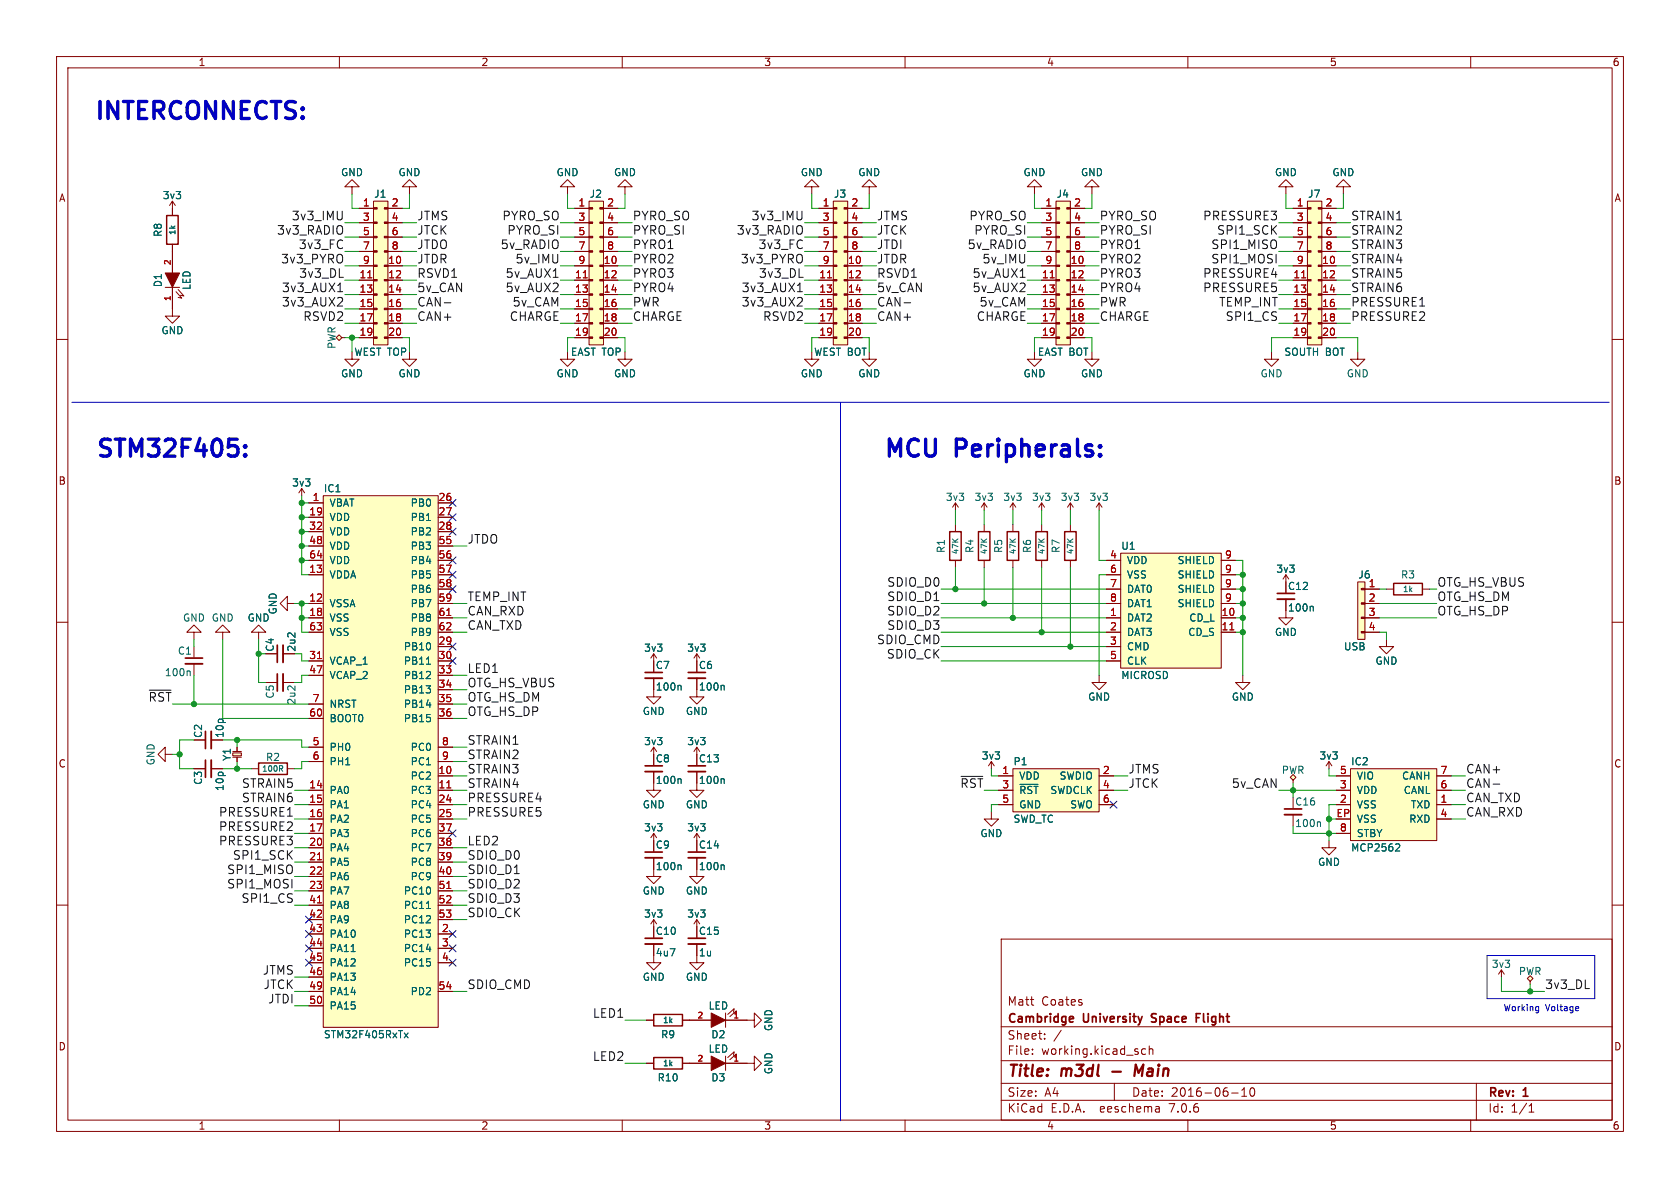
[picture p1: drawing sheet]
<svg xmlns="http://www.w3.org/2000/svg" width="297mm" height="210mm" viewBox="0 0 297 210" stroke-linecap="round" stroke-linejoin="round" font-family="sans-serif">
<defs><g id="words">
<g font-size="4.2" fill="#0000c2">
<text x="16.2" y="21.3">INTERCONNECTS:</text>
<text x="16.4" y="81">STM32F405:</text>
<text x="155.7" y="81">MCU</text>
<text x="168.7" y="81">Peripherals:</text>
</g>
<g font-size="2.8" fill="#840000">
<text x="178" y="190.9">Title:</text>
<text x="187.7" y="190.9">m3dl</text>
<text x="202.2" y="190.9">Main</text>
</g>
<g font-size="2.1" fill="#0f0f0f">
<text x="48.9" y="41.6">3v3_RADIO</text>
<text x="51.5" y="39.1">3v3_IMU</text>
<text x="73.7" y="41.6">JTCK</text>
<text x="73.7" y="39.1">JTMS</text>
<text x="88.7" y="39.1">PYRO_SO</text>
<text x="89.6" y="41.6">PYRO_SI</text>
<text x="111.8" y="39.1">PYRO_SO</text>
<text x="111.8" y="41.6">PYRO_SI</text>
<text x="130.2" y="41.6">3v3_RADIO</text>
<text x="132.8" y="39.1">3v3_IMU</text>
<text x="154.9" y="39.1">JTMS</text>
<text x="154.9" y="41.6">JTCK</text>
<text x="171.3" y="39.1">PYRO_SO</text>
<text x="172.2" y="41.6">PYRO_SI</text>
<text x="194.3" y="41.6">PYRO_SI</text>
<text x="194.3" y="39.1">PYRO_SO</text>
<text x="212.6" y="39.1">PRESSURE3</text>
<text x="215.1" y="41.6">SPI1_SCK</text>
<text x="238.8" y="39.1">STRAIN1</text>
<text x="238.8" y="41.6">STRAIN2</text>
<text x="49.6" y="46.7">3v3_PYRO</text>
<text x="52.8" y="44.1">3v3_FC</text>
<text x="73.7" y="44.1">JTDO</text>
<text x="73.7" y="46.7">JTDR</text>
<text x="88.5" y="44.1">5v_RADIO</text>
<text x="91.1" y="46.7">5v_IMU</text>
<text x="111.8" y="46.7">PYRO2</text>
<text x="111.8" y="44.1">PYRO1</text>
<text x="130.9" y="46.7">3v3_PYRO</text>
<text x="134" y="44.1">3v3_FC</text>
<text x="154.9" y="44.1">JTDI</text>
<text x="154.9" y="46.7">JTDR</text>
<text x="171" y="44.1">5v_RADIO</text>
<text x="173.6" y="46.7">5v_IMU</text>
<text x="194.3" y="46.7">PYRO2</text>
<text x="194.3" y="44.1">PYRO1</text>
<text x="214.1" y="46.7">SPI1_MOSI</text>
<text x="214.1" y="44.1">SPI1_MISO</text>
<text x="238.8" y="44.1">STRAIN3</text>
<text x="238.8" y="46.7">STRAIN4</text>
<text x="49.8" y="51.8">3v3_AUX1</text>
<text x="52.8" y="49.2">3v3_DL</text>
<text x="73.7" y="49.2">RSVD1</text>
<text x="73.7" y="51.8">5v_CAN</text>
<text x="89.3" y="51.8">5v_AUX2</text>
<text x="89.3" y="49.2">5v_AUX1</text>
<text x="111.8" y="51.8">PYRO4</text>
<text x="111.8" y="49.2">PYRO3</text>
<text x="131.1" y="51.8">3v3_AUX1</text>
<text x="134.1" y="49.2">3v3_DL</text>
<text x="154.9" y="51.8">5v_CAN</text>
<text x="154.9" y="49.2">RSVD1</text>
<text x="171.9" y="49.2">5v_AUX1</text>
<text x="171.9" y="51.8">5v_AUX2</text>
<text x="194.3" y="49.2">PYRO3</text>
<text x="194.3" y="51.8">PYRO4</text>
<text x="212.6" y="51.8">PRESSURE5</text>
<text x="212.6" y="49.2">PRESSURE4</text>
<text x="238.8" y="49.2">STRAIN5</text>
<text x="238.8" y="51.8">STRAIN6</text>
<text x="49.8" y="54.3">3v3_AUX2</text>
<text x="53.6" y="56.8">RSVD2</text>
<text x="73.7" y="56.8">CAN+</text>
<text x="73.7" y="54.3">CAN-</text>
<text x="90.1" y="56.8">CHARGE</text>
<text x="90.6" y="54.3">5v_CAM</text>
<text x="111.8" y="56.8">CHARGE</text>
<text x="111.8" y="54.3">PWR</text>
<text x="131.1" y="54.3">3v3_AUX2</text>
<text x="134.8" y="56.8">RSVD2</text>
<text x="154.9" y="54.3">CAN-</text>
<text x="154.9" y="56.8">CAN+</text>
<text x="172.6" y="56.8">CHARGE</text>
<text x="173.1" y="54.3">5v_CAM</text>
<text x="194.3" y="56.8">CHARGE</text>
<text x="194.3" y="54.3">PWR</text>
<text x="215.5" y="54.3">TEMP_INT</text>
<text x="216.6" y="56.8">SPI1_CS</text>
<text x="238.8" y="56.8">PRESSURE2</text>
<text x="238.8" y="54.3">PRESSURE1</text>
<text x="82.5" y="96.2">JTDO</text>
<text x="82.5" y="106.4">TEMP_INT</text>
<text x="156.8" y="106.4">SDIO_D1</text>
<text x="156.8" y="103.8">SDIO_D0</text>
<text x="254" y="106.4">OTG_HS_DM</text>
<text x="254" y="103.8">OTG_HS_VBUS</text>
<text x="82.5" y="108.9">CAN_RXD</text>
<text x="82.5" y="111.4">CAN_TXD</text>
<text x="155" y="114">SDIO_CMD</text>
<text x="156.8" y="108.9">SDIO_D2</text>
<text x="156.8" y="111.4">SDIO_D3</text>
<text x="254" y="108.9">OTG_HS_DP</text>
<text x="82.5" y="119.1">LED1</text>
<text x="156.7" y="116.5">SDIO_CK</text>
<text x="26.2" y="124.1">~{RST}</text>
<text x="82.5" y="121.6">OTG_HS_VBUS</text>
<text x="82.5" y="124.1">OTG_HS_DM</text>
<text x="82.5" y="131.8">STRAIN1</text>
<text x="82.5" y="126.7">OTG_HS_DP</text>
<text x="82.5" y="136.8">STRAIN3</text>
<text x="82.5" y="134.3">STRAIN2</text>
<text x="199.4" y="136.8">JTMS</text>
<text x="259.1" y="136.8">CAN+</text>
<text x="42.7" y="139.4">STRAIN5</text>
<text x="42.7" y="141.9">STRAIN6</text>
<text x="82.5" y="141.9">PRESSURE4</text>
<text x="82.5" y="139.4">STRAIN4</text>
<text x="199.4" y="139.4">JTCK</text>
<text x="217.7" y="139.4">5v_CAN</text>
<text x="259.1" y="139.4">CAN-</text>
<text x="259.1" y="141.9">CAN_TXD</text>
<text x="38.6" y="144.5">PRESSURE1</text>
<text x="38.6" y="149.5">PRESSURE3</text>
<text x="38.6" y="147">PRESSURE2</text>
<text x="82.5" y="149.5">LED2</text>
<text x="82.5" y="144.5">PRESSURE5</text>
<text x="259.1" y="144.5">CAN_RXD</text>
<text x="40.1" y="154.6">SPI1_MISO</text>
<text x="41.1" y="152.1">SPI1_SCK</text>
<text x="82.5" y="154.6">SDIO_D1</text>
<text x="82.5" y="152.1">SDIO_D0</text>
<text x="40.1" y="157.2">SPI1_MOSI</text>
<text x="42.6" y="159.7">SPI1_CS</text>
<text x="82.5" y="159.7">SDIO_D3</text>
<text x="82.5" y="157.2">SDIO_D2</text>
<text x="82.5" y="162.2">SDIO_CK</text>
<text x="46.4" y="172.4">JTMS</text>
<text x="46.5" y="174.9">JTCK</text>
<text x="47.3" y="177.5">JTDI</text>
<text x="82.5" y="174.9">SDIO_CMD</text>
<text x="273" y="174.9">3v3_DL</text>
<text x="104.7" y="180">LED1</text>
<text x="104.7" y="187.6">LED2</text>
</g>
<text font-size="2.1" fill="#009600" x="169.7" y="139.4">~{RST}</text>
<g font-size="2.1" fill="#840000">
<text x="178" y="178">Matt</text>
<text x="184.1" y="178">Coates</text>
<text x="178" y="184">Sheet:</text>
<text x="178" y="181.2">Cambridge</text>
<text x="191.6" y="181.2">University</text>
<text x="204.3" y="181.2">Space</text>
<text x="212.7" y="181.2">Flight</text>
<text x="178" y="186.7">File:</text>
<text x="184.1" y="186.7">working.kicad_sch</text>
<text x="178" y="196.9">KiCad</text>
<text x="178" y="194.1">Size:</text>
<text x="184.7" y="194.1">A4</text>
<text x="185.7" y="196.9">E.D.A.</text>
<text x="194.6" y="196.9">eeschema</text>
<text x="200" y="194.1">Date:</text>
<text x="207" y="196.9">7.0.6</text>
<text x="207" y="194.1">2016-06-10</text>
<text x="263" y="194.3">Rev:</text>
<text x="263" y="196.9">Id:</text>
<text x="267.1" y="196.9">1/1</text>
<text x="269.4" y="194.3">1</text>
</g>
<g font-size="1.8" fill="#840000">
<text x="35" y="11.9">1</text>
<text x="85" y="11.9">2</text>
<text x="135" y="11.9">3</text>
<text x="185" y="11.9">4</text>
<text x="235" y="11.9">5</text>
<text x="285" y="11.9">6</text>
<text x="10.3" y="35.9">A</text>
<text x="285.3" y="35.9">A</text>
<text x="10.3" y="85.9">B</text>
<text x="285.3" y="85.9">B</text>
<text x="227.6" y="104.5">C12</text>
<text x="48.6" y="115.3" transform="rotate(-90 48.6 115.3)">C4</text>
<text x="115.8" y="118.5">C7</text>
<text x="123.5" y="118.5">C6</text>
<text x="35.9" y="130.5" transform="rotate(-90 35.9 130.5)">C2</text>
<text x="10.3" y="135.9">C</text>
<text x="115.8" y="135">C8</text>
<text x="123.5" y="135">C13</text>
<text x="285.3" y="135.9">C</text>
<text x="115.8" y="150.2">C9</text>
<text x="123.5" y="150.2">C14</text>
<text x="115.8" y="165.5">C10</text>
<text x="123.5" y="165.5">C15</text>
<text x="10.3" y="185.9">D</text>
<text x="285.3" y="185.9">D</text>
<text x="35" y="199.9">1</text>
<text x="85" y="199.9">2</text>
<text x="135" y="199.9">3</text>
<text x="185" y="199.9">4</text>
<text x="235" y="199.9">5</text>
<text x="285" y="199.9">6</text>
</g>
<g font-size="1.8" fill="#006464">
<text x="28.7" y="35.4">3v3</text>
<text x="60.2" y="31.3">GND</text>
<text x="66" y="35.2">J1</text>
<text x="70.4" y="31.3">GND</text>
<text x="98.3" y="31.3">GND</text>
<text x="104.1" y="35.2">J2</text>
<text x="108.5" y="31.3">GND</text>
<text x="141.5" y="31.3">GND</text>
<text x="147.3" y="35.2">J3</text>
<text x="151.6" y="31.3">GND</text>
<text x="180.8" y="31.3">GND</text>
<text x="186.7" y="35.2">J4</text>
<text x="191" y="31.3">GND</text>
<text x="225.3" y="31.3">GND</text>
<text x="231.1" y="35.2">J7</text>
<text x="235.5" y="31.3">GND</text>
<text x="28.8" y="42" transform="rotate(-90 28.8 42)">R8</text>
<text x="28.8" y="50.9" transform="rotate(-90 28.8 50.9)">D1</text>
<text x="33.9" y="51.4" transform="rotate(-90 33.9 51.4)">LED</text>
<text x="28.4" y="59.3">GND</text>
<text x="59.5" y="61.8" transform="rotate(-90 59.5 61.8)">PWR</text>
<text x="62.6" y="63.1">WEST TOP</text>
<text x="100.8" y="63.1">EAST TOP</text>
<text x="143.8" y="63.1">WEST BOT</text>
<text x="183.4" y="63.1">EAST BOT</text>
<text x="227" y="63.1">SOUTH BOT</text>
<text x="60.2" y="66.9">GND</text>
<text x="70.4" y="66.9">GND</text>
<text x="98.3" y="66.9">GND</text>
<text x="108.5" y="66.9">GND</text>
<text x="141.5" y="66.9">GND</text>
<text x="151.6" y="66.9">GND</text>
<text x="180.8" y="66.9">GND</text>
<text x="191" y="66.9">GND</text>
<text x="222.8" y="66.9">GND</text>
<text x="238" y="66.9">GND</text>
<text x="51.5" y="86.2">3v3</text>
<text x="57.2" y="87.2">IC1</text>
<text x="58.2" y="89.8">VBAT</text>
<text x="72.5" y="89.8">PB0</text>
<text x="167.1" y="88.7">3v3</text>
<text x="172.2" y="88.7">3v3</text>
<text x="177.3" y="88.7">3v3</text>
<text x="182.4" y="88.7">3v3</text>
<text x="187.4" y="88.7">3v3</text>
<text x="192.5" y="88.7">3v3</text>
<text x="58.2" y="92.3">VDD</text>
<text x="58.2" y="94.8">VDD</text>
<text x="72.5" y="92.3">PB1</text>
<text x="72.5" y="94.8">PB2</text>
<text x="58.2" y="97.4">VDD</text>
<text x="58.2" y="99.9">VDD</text>
<text x="72.5" y="97.4">PB3</text>
<text x="72.5" y="99.9">PB4</text>
<text x="167.2" y="97.9" transform="rotate(-90 167.2 97.9)">R1</text>
<text x="172.3" y="97.9" transform="rotate(-90 172.3 97.9)">R4</text>
<text x="177.4" y="97.9" transform="rotate(-90 177.4 97.9)">R5</text>
<text x="182.5" y="97.9" transform="rotate(-90 182.5 97.9)">R6</text>
<text x="187.6" y="97.9" transform="rotate(-90 187.6 97.9)">R7</text>
<text x="198.1" y="97.4">U1</text>
<text x="199.1" y="99.9">VDD</text>
<text x="208.1" y="99.9">SHIELD</text>
<text x="225.5" y="101.4">3v3</text>
<text x="58.2" y="107.5">VSSA</text>
<text x="58.2" y="102.5">VDDA</text>
<text x="72.5" y="102.5">PB5</text>
<text x="72.5" y="105">PB6</text>
<text x="72.5" y="107.5">PB7</text>
<text x="199.1" y="102.5">VSS</text>
<text x="199.1" y="105">DAT0</text>
<text x="199.1" y="107.5">DAT1</text>
<text x="208.1" y="102.5">SHIELD</text>
<text x="208.1" y="107.5">SHIELD</text>
<text x="208.1" y="105">SHIELD</text>
<text x="240" y="102.5">J6</text>
<text x="247.6" y="102.5">R3</text>
<text x="32.3" y="110.1">GND GND</text>
<text x="43.7" y="110.1">GND</text>
<text x="49.1" y="108.7" transform="rotate(-90 49.1 108.7)">GND</text>
<text x="58.2" y="110.1">VSS</text>
<text x="58.2" y="112.6">VSS</text>
<text x="72.5" y="110.1">PB8</text>
<text x="72.5" y="112.6">PB9</text>
<text x="199.1" y="110.1">DAT2</text>
<text x="199.1" y="112.6">DAT3</text>
<text x="210" y="112.6">CD_S</text>
<text x="210.1" y="110.1">CD_L</text>
<text x="225.3" y="112.6">GND</text>
<text x="227.6" y="108.3">100n</text>
<text x="29" y="119.7">100n</text>
<text x="31.3" y="115.9">C1</text>
<text x="52.4" y="115.3" transform="rotate(-90 52.4 115.3)">2u2</text>
<text x="58.2" y="117.7">VCAP_1</text>
<text x="71.3" y="115.2">PB10</text>
<text x="71.3" y="117.7">PB11</text>
<text x="113.8" y="115.4">3v3</text>
<text x="121.4" y="115.4">3v3</text>
<text x="199.1" y="115.2">CMD</text>
<text x="199.1" y="117.7">CLK</text>
<text x="237.5" y="115.2">USB</text>
<text x="243.1" y="117.7">GND</text>
<text x="48.6" y="123.6" transform="rotate(-90 48.6 123.6)">C5</text>
<text x="52.4" y="124.7" transform="rotate(-90 52.4 124.7)">2u2</text>
<text x="58.2" y="120.2">VCAP_2</text>
<text x="58.2" y="125.3">NRST</text>
<text x="71.3" y="120.2">PB12</text>
<text x="71.3" y="122.8">PB13</text>
<text x="71.3" y="125.3">PB14</text>
<text x="115.8" y="122.3">100n</text>
<text x="123.5" y="122.3">100n</text>
<text x="192.3" y="124.1">GND</text>
<text x="198.1" y="120.2">MICROSD</text>
<text x="217.7" y="124.1">GND</text>
<text x="39.7" y="130.5" transform="rotate(-90 39.7 130.5)">10p</text>
<text x="58.2" y="127.9">BOOT0</text>
<text x="71.3" y="127.9">PB15</text>
<text x="113.5" y="126.6">GND</text>
<text x="113.8" y="131.9">3v3</text>
<text x="121.2" y="126.6">GND</text>
<text x="121.4" y="131.9">3v3</text>
<text x="27.5" y="135.4" transform="rotate(-90 27.5 135.4)">GND</text>
<text x="41" y="134.6" transform="rotate(-90 41 134.6)">Y1</text>
<text x="46.9" y="134.7">R2</text>
<text x="58.2" y="132.9">PH0</text>
<text x="58.2" y="135.5">PH1</text>
<text x="72.5" y="132.9">PC0</text>
<text x="72.5" y="135.5">PC1</text>
<text x="173.5" y="134.5">3v3</text>
<text x="179.1" y="135.5">P1</text>
<text x="226.5" y="137">PWR</text>
<text x="233.2" y="134.5">3v3</text>
<text x="238.8" y="135.5">IC2</text>
<text x="35.9" y="138.8" transform="rotate(-90 35.9 138.8)">C3</text>
<text x="39.7" y="139.9" transform="rotate(-90 39.7 139.9)">10p</text>
<text x="58.2" y="140.6">PA0</text>
<text x="58.2" y="143.1">PA1</text>
<text x="72.5" y="138">PC2</text>
<text x="72.5" y="140.6">PC3</text>
<text x="72.5" y="143.1">PC4</text>
<text x="113.5" y="143.1">GND</text>
<text x="115.8" y="138.8">100n</text>
<text x="121.2" y="143.1">GND</text>
<text x="123.5" y="138.8">100n</text>
<text x="180.1" y="138">VDD</text>
<text x="180.1" y="140.6">~{RST}SWDCLK</text>
<text x="180.1" y="143.1">GND</text>
<text x="187.2" y="138">SWDIO</text>
<text x="189.1" y="143.1">SWO</text>
<text x="228.9" y="142.6">C16</text>
<text x="239.8" y="143.1">VSS</text>
<text x="239.8" y="140.6">VDD</text>
<text x="239.8" y="138">VIO</text>
<text x="247.8" y="138">CANH</text>
<text x="248.1" y="140.6">CANL</text>
<text x="249.3" y="143.1">TXD</text>
<text x="58.2" y="145.6">PA2</text>
<text x="58.2" y="148.2">PA3</text>
<text x="72.5" y="145.6">PC5</text>
<text x="72.5" y="148.2">PC6</text>
<text x="113.8" y="147.2">3v3</text>
<text x="121.4" y="147.2">3v3</text>
<text x="173.2" y="148.2">GND</text>
<text x="179.1" y="145.6">SWD_TC</text>
<text x="228.9" y="146.4">100n</text>
<text x="239.8" y="148.2">STBY</text>
<text x="239.8" y="145.6">VSS</text>
<text x="249" y="145.6">RXD</text>
<text x="58.2" y="150.7">PA4</text>
<text x="58.2" y="153.3">PA5</text>
<text x="58.2" y="155.8">PA6</text>
<text x="72.5" y="150.7">PC7</text>
<text x="72.5" y="153.3">PC8</text>
<text x="72.5" y="155.8">PC9</text>
<text x="115.8" y="154">100n</text>
<text x="123.5" y="154">100n</text>
<text x="232.9" y="153.3">GND</text>
<text x="238.8" y="150.7">MCP2562</text>
<text x="58.2" y="158.3">PA7</text>
<text x="58.2" y="160.9">PA8</text>
<text x="71.3" y="158.3">PC10</text>
<text x="71.3" y="160.9">PC11</text>
<text x="113.5" y="158.3">GND</text>
<text x="121.2" y="158.3">GND</text>
<text x="58.2" y="163.4">PA9</text>
<text x="58.2" y="166">PA10</text>
<text x="71.3" y="166">PC13</text>
<text x="71.3" y="163.4">PC12</text>
<text x="113.8" y="162.4">3v3</text>
<text x="121.4" y="162.4">3v3</text>
<text x="58.2" y="168.5">PA11</text>
<text x="58.2" y="171">PA12</text>
<text x="58.2" y="173.6">PA13</text>
<text x="71.3" y="168.5">PC14</text>
<text x="71.3" y="171">PC15</text>
<text x="113.5" y="173.6">GND</text>
<text x="115.8" y="169.3">4u7</text>
<text x="121.2" y="173.6">GND</text>
<text x="123.5" y="169.3">1u</text>
<text x="263.6" y="171.3">3v3</text>
<text x="268.4" y="172.6">PWR</text>
<text x="58.2" y="176.1">PA14</text>
<text x="58.2" y="178.7">PA15</text>
<text x="72.5" y="176.1">PD2</text>
<text x="125.2" y="178.7">LED</text>
<text x="57.2" y="183.7">STM32F405RxTx</text>
<text x="116.8" y="183.7">R9</text>
<text x="125.7" y="183.7">D2</text>
<text x="136.8" y="182.4" transform="rotate(-90 136.8 182.4)">GND</text>
<text x="116.2" y="191.4">R10</text>
<text x="125.2" y="186.3">LED</text>
<text x="125.7" y="191.4">D3</text>
<text x="136.8" y="190" transform="rotate(-90 136.8 190)">GND</text>
</g>
<g font-size="1.8" fill="#a90000">
<text x="64.1" y="36.6">1</text>
<text x="64.1" y="39.1">3</text>
<text x="64.1" y="41.7">5</text>
<text x="69.1" y="36.6">2</text>
<text x="69.1" y="39.1">4</text>
<text x="69.1" y="41.7">6</text>
<text x="102.2" y="36.6">1</text>
<text x="102.2" y="39.1">3</text>
<text x="102.2" y="41.7">5</text>
<text x="107.2" y="36.6">2</text>
<text x="107.2" y="39.1">4</text>
<text x="107.2" y="41.7">6</text>
<text x="145.3" y="36.6">1</text>
<text x="145.3" y="39.1">3</text>
<text x="145.3" y="41.7">5</text>
<text x="150.4" y="36.6">2</text>
<text x="150.4" y="39.1">4</text>
<text x="150.4" y="41.7">6</text>
<text x="184.7" y="36.6">1</text>
<text x="184.7" y="39.1">3</text>
<text x="184.7" y="41.7">5</text>
<text x="189.8" y="36.6">2</text>
<text x="189.8" y="39.1">4</text>
<text x="189.8" y="41.7">6</text>
<text x="229.2" y="36.6">1</text>
<text x="229.2" y="39.1">3</text>
<text x="229.2" y="41.7">5</text>
<text x="234.2" y="36.6">2</text>
<text x="234.2" y="39.1">4</text>
<text x="234.2" y="41.7">6</text>
<text x="64.1" y="44.2">7</text>
<text x="64.1" y="46.7">9</text>
<text x="68.5" y="46.7">10</text>
<text x="69.1" y="44.2">8</text>
<text x="102.2" y="44.2">7</text>
<text x="102.2" y="46.7">9</text>
<text x="106.6" y="46.7">10</text>
<text x="107.2" y="44.2">8</text>
<text x="145.3" y="44.2">7</text>
<text x="145.3" y="46.7">9</text>
<text x="149.8" y="46.7">10</text>
<text x="150.4" y="44.2">8</text>
<text x="184.7" y="44.2">7</text>
<text x="184.7" y="46.7">9</text>
<text x="189.2" y="46.7">10</text>
<text x="189.8" y="44.2">8</text>
<text x="229.2" y="44.2">7</text>
<text x="229.2" y="46.7">9</text>
<text x="233.6" y="46.7">10</text>
<text x="234.2" y="44.2">8</text>
<text x="63.5" y="49.3">11</text>
<text x="63.5" y="51.8">13</text>
<text x="68.5" y="49.3">12</text>
<text x="68.5" y="51.8">14</text>
<text x="101.6" y="49.3">11</text>
<text x="101.6" y="51.8">13</text>
<text x="106.6" y="49.3">12</text>
<text x="106.6" y="51.8">14</text>
<text x="144.7" y="49.3">11</text>
<text x="144.7" y="51.8">13</text>
<text x="149.8" y="49.3">12</text>
<text x="149.8" y="51.8">14</text>
<text x="184.1" y="49.3">11</text>
<text x="184.1" y="51.8">13</text>
<text x="189.2" y="49.3">12</text>
<text x="189.2" y="51.8">14</text>
<text x="228.6" y="49.3">11</text>
<text x="228.6" y="51.8">13</text>
<text x="233.6" y="49.3">12</text>
<text x="233.6" y="51.8">14</text>
<text x="63.5" y="54.4">15</text>
<text x="63.5" y="56.9">17</text>
<text x="63.5" y="59.4">19</text>
<text x="68.5" y="54.4">16</text>
<text x="68.5" y="56.9">18</text>
<text x="68.5" y="59.4">20</text>
<text x="101.6" y="54.4">15</text>
<text x="101.6" y="56.9">17</text>
<text x="101.6" y="59.4">19</text>
<text x="106.6" y="54.4">16</text>
<text x="106.6" y="56.9">18</text>
<text x="106.6" y="59.4">20</text>
<text x="144.7" y="54.4">15</text>
<text x="144.7" y="56.9">17</text>
<text x="144.7" y="59.4">19</text>
<text x="149.8" y="54.4">16</text>
<text x="149.8" y="56.9">18</text>
<text x="149.8" y="59.4">20</text>
<text x="184.1" y="54.4">15</text>
<text x="184.1" y="56.9">17</text>
<text x="184.1" y="59.4">19</text>
<text x="189.2" y="54.4">16</text>
<text x="189.2" y="56.9">18</text>
<text x="189.2" y="59.4">20</text>
<text x="228.6" y="54.4">15</text>
<text x="228.6" y="56.9">17</text>
<text x="228.6" y="59.4">19</text>
<text x="233.6" y="54.4">16</text>
<text x="233.6" y="56.9">18</text>
<text x="233.6" y="59.4">20</text>
<text x="55.2" y="88.6">1</text>
<text x="77.4" y="88.6">26</text>
<text x="54.6" y="91.2">19</text>
<text x="54.6" y="93.7">32</text>
<text x="77.4" y="91.2">27</text>
<text x="77.4" y="93.7">28</text>
<text x="54.6" y="101.3">13</text>
<text x="54.6" y="96.3">48</text>
<text x="54.6" y="98.8">64</text>
<text x="77.4" y="96.3">55</text>
<text x="77.4" y="98.8">56</text>
<text x="77.4" y="101.3">57</text>
<text x="196.1" y="98.8">4</text>
<text x="196.1" y="101.3">6</text>
<text x="216.5" y="101.3">9</text>
<text x="216.5" y="98.8">9</text>
<text x="54.6" y="106.4">12</text>
<text x="77.4" y="103.9">58</text>
<text x="77.4" y="106.4">59</text>
<text x="196.1" y="103.9">7</text>
<text x="196.1" y="106.4">8</text>
<text x="216.5" y="106.4">9</text>
<text x="216.5" y="103.9">9</text>
<text x="241.9" y="103.9">1</text>
<text x="241.9" y="106.4">2</text>
<text x="54.6" y="109">18</text>
<text x="54.6" y="111.5">63</text>
<text x="77.4" y="109">61</text>
<text x="77.4" y="111.5">62</text>
<text x="196.1" y="109">1</text>
<text x="196.1" y="111.5">2</text>
<text x="215.9" y="109">10</text>
<text x="215.9" y="111.5">11</text>
<text x="241.9" y="109">3</text>
<text x="241.9" y="111.5">4</text>
<text x="54.6" y="116.6">31</text>
<text x="54.6" y="119.1">47</text>
<text x="77.4" y="114">29</text>
<text x="77.4" y="116.6">30</text>
<text x="77.4" y="119.1">33</text>
<text x="196.1" y="114">3</text>
<text x="196.1" y="116.6">5</text>
<text x="55.2" y="124.2">7</text>
<text x="77.4" y="121.7">34</text>
<text x="77.4" y="124.2">35</text>
<text x="54.6" y="126.7">60</text>
<text x="55.2" y="131.8">5</text>
<text x="77.4" y="126.7">36</text>
<text x="78" y="131.8">8</text>
<text x="55.2" y="134.4">6</text>
<text x="77.4" y="136.9">10</text>
<text x="78" y="134.4">9</text>
<text x="177.1" y="136.9">1</text>
<text x="194.9" y="136.9">2</text>
<text x="236.8" y="136.9">5</text>
<text x="254.6" y="136.9">7</text>
<text x="54.6" y="139.4">14</text>
<text x="54.6" y="142">15</text>
<text x="77.4" y="139.4">11</text>
<text x="77.4" y="142">24</text>
<text x="177.1" y="139.4">3</text>
<text x="177.1" y="142">5</text>
<text x="194.9" y="139.4">4</text>
<text x="194.9" y="142">6</text>
<text x="236.8" y="142">2</text>
<text x="236.8" y="139.4">3</text>
<text x="254.6" y="142">1</text>
<text x="254.6" y="139.4">6</text>
<text x="54.6" y="144.5">16</text>
<text x="54.6" y="147.1">17</text>
<text x="54.6" y="149.6">20</text>
<text x="77.4" y="144.5">25</text>
<text x="77.4" y="147.1">37</text>
<text x="77.4" y="149.6">38</text>
<text x="236.2" y="144.5">EP</text>
<text x="236.8" y="147.1">8</text>
<text x="254.6" y="144.5">4</text>
<text x="54.6" y="152.1">21</text>
<text x="54.6" y="154.7">22</text>
<text x="77.4" y="152.1">39</text>
<text x="77.4" y="154.7">40</text>
<text x="54.6" y="157.2">23</text>
<text x="54.6" y="159.8">41</text>
<text x="77.4" y="157.2">51</text>
<text x="77.4" y="159.8">52</text>
<text x="54.6" y="162.3">42</text>
<text x="54.6" y="164.8">43</text>
<text x="54.6" y="167.4">44</text>
<text x="77.4" y="162.3">53</text>
<text x="78" y="164.8">2</text>
<text x="78" y="167.4">3</text>
<text x="54.6" y="169.9">45</text>
<text x="54.6" y="172.5">46</text>
<text x="78" y="169.9">4</text>
<text x="54.6" y="175">49</text>
<text x="54.6" y="177.5">50</text>
<text x="77.4" y="175">54</text>
</g>
<g font-size="1.6" fill="#0000c2">
<text x="265.7" y="178.8">Working</text>
<text x="273.2" y="178.8">Voltage</text>
</g>
<g font-size="1.4" fill="#006464">
<text x="31.2" y="41.6" transform="rotate(-90 31.2 41.6)">1k</text>
<text x="169.6" y="98.1" transform="rotate(-90 169.6 98.1)">47K</text>
<text x="174.7" y="98.1" transform="rotate(-90 174.7 98.1)">47K</text>
<text x="179.8" y="98.1" transform="rotate(-90 179.8 98.1)">47K</text>
<text x="184.9" y="98.1" transform="rotate(-90 184.9 98.1)">47K</text>
<text x="190" y="98.1" transform="rotate(-90 190 98.1)">47K</text>
<text x="247.9" y="104.9">1k</text>
<text x="46.2" y="136.6">100R</text>
<text x="117.1" y="181.1">1k</text>
<text x="117.1" y="188.7">1k</text>
</g>
<g font-size="1.4" fill="#a90000">
<text x="30.2" y="47" transform="rotate(-90 30.2 47)">2</text>
<text x="30.2" y="53.3" transform="rotate(-90 30.2 53.3)">1</text>
<text x="123.2" y="180.1">2</text>
<text x="129.6" y="180.1">1</text>
<text x="123.2" y="187.7">2</text>
<text x="129.6" y="187.7">1</text>
</g>
</g></defs>
<g fill="none" stroke="#840000" stroke-width=".18">
<path d="M10 10h277v190h-277zM12 12h273v186h-273zM60 10v2M110 10v2M160 10v2M210 10v2M260 10v2M153.7 33h1.2l-1.2-1.2-1.3 1.2h1.3v1.3M182.9 33h1.2l-1.2-1.2-1.3 1.2h1.3v1.3M10 60h2M285 60h2M62.2 62.2v1.3h1.3l-1.3 1.3-1.2-1.3h1.2"/>
<path d="M72.4 62.2v1.3h1.3l-1.3 1.3-1.3-1.3h1.3M224.8 62.2v1.3h1.3l-1.3 1.3-1.3-1.3h1.3M240 62.2v1.3h1.3l-1.3 1.3-1.2-1.3h1.2M10 110h2M34.3 111.8h1.3l-1.3-1.3-1.3 1.3h1.3v1.2M34.3 114.3v1.9M34.3 117.3v2.1M39.4 111.8h1.2l-1.2-1.3-1.3 1.3h1.3v1.2M45.7 111.8h1.3l-1.3-1.3-1.3 1.3h1.3v1.2M50 115.6h2.1M115.1 116.3l.5-.7v1.2M115.6 119.9v3.3h1.2l-1.2 1.3-1.3-1.3h1.3"/>
<path d="M115.6 115.6l.5 .7M122.7 116.3l.5-.7v1.2M123.2 119.9v3.3h1.3l-1.3 1.3-1.3-1.3h1.3M123.2 115.6l.5 .7M219.7 119.4v1.3h1.3l-1.3 1.2-1.3-1.2h1.3M226.8 102.4l.5-.8v1.3M227.3 105.9v3.3h1.3l-1.3 1.3-1.2-1.3h1.2M227.3 101.6l.5 .8M240 102.9h1.3v10.1h-1.3zM241.3 104.1h2.5M241.3 106.7h2.5M241.3 109.2h2.5"/>
<path d="M241.3 111.8h2.5M285 110h2M29.2 133.4v-1.3l-1.3 1.3 1.3 1.2v-1.2h1.3M37.3 130.8h2.1M41.1 133.1h1.6v.5h-1.6zM41.1 133.9h1.6M41.1 132.8h1.6M41.9 132.1v.7M41.9 133.9v.7M115.1 132.8l.5-.7v1.3M115.6 138.4v1.3h1.2l-1.2 1.3-1.3-1.3h1.3M115.6 132.1l.5 .7"/>
<path d="M122.7 132.8l.5-.7v1.3M123.2 136.4v2M123.2 132.1l.5 .7M174.8 135.4l.5-.8v1.3M175.3 134.6l.5 .8M10 160h2M115.6 151.6v3.3h1.2l-1.2 1.3-1.3-1.3h1.3M122.7 148.1l.5-.8v1.3M123.2 151.6v3.3h1.3l-1.3 1.3-1.3-1.3h1.3M123.2 147.3l.5 .8M285 160h2M115.1 163.3l.5-.7v1.2"/>
<path d="M115.6 166.9v3.3h1.2l-1.2 1.3-1.3-1.3h1.3M115.6 162.6l.5 .7M122.7 163.3l.5-.7v1.2M123.2 166.9v3.3h1.3l-1.3 1.3-1.3-1.3h1.3M123.2 162.6l.5 .7M128.3 179.1v2.5M129.7 178.9l.1-.6-1.1 1M130 179.3l.2-.6-1.2 1M177 166h108v32h-108zM60 198v2M110 198v2M114.3 180.3h1.3"/>
<path d="M114.3 188h1.3M120.6 180.3h5.1M120.6 188h5.1M128.3 180.3h5v-1.2l1.3 1.2-1.3 1.3v-1.3M128.3 188h5v-1.3l1.3 1.3-1.3 1.2v-1.2M128.3 186.7v2.5M129.7 186.6l.1-.7-1.1 1M130 186.9l.2-.6-1.2 1M160 198v2M177 194.5h108M177 191.5h108M177 187.5h108"/>
<path d="M177 181.5h108M182.5 186.3v.1M182.5 185.5v.1M184.7 183.6v.1M184.7 182.8v.1M187.6 182.1l-1.3 2M197 191.5v3M202.5 185.5l-.4-.1-.3 .3v.4l.2 .2h.5M203.2 185.5l.2-.1 .3 .1 .1 .9M203.2 184.9v1.5M204.9 195.7l.1 .9M205 196.5l-.2 .1"/>
<path d="M205 196h-.2M210 198v2M217.7 193.2h1.2M219.5 193.8h.9M219.5 192.7l.5-.4v1.5M221.2 192.4l.1-.1a.81 .81 0 0 1 .6 .6 .81 .81 0 0 1-.3 .8l-.1 .1a.81 .81 0 0 1-.6-.6 .81 .81 0 0 1 .3-.8zM260 198v2M261 191.5v6.5M270.3 196.6h.9M270.3 195.5l.4-.4v1.5"/>
</g>
<path d="M196.6 189.4h1.6M202.1 188.2l-.8 1.4-.5-1.4-.3 2" fill="none" stroke="#840000" stroke-width=".4"/>
<g fill="none" stroke="#840000" stroke-width=".3">
<path d="M32.8 116.3h3M49 114v3.1M114 118.9h3.1M121.7 118.9h3M225.8 104.9h3.1M36.3 129.3v3M121.7 135.4h3M114 150.6h3.1M121.7 150.6h3M114 165.9h3.1M121.7 165.9h3M189.6 179.7l.2 .3-.7 .2"/>
<path d="M203.6 179.3v.5M211.5 179.9h.5M212.2 179.2h-.7v1.5M189.7 180.6l-.1 .1M203.6 180.6l.2 .1"/>
</g>
<g fill="#840000" stroke="#840000" stroke-width=".18">
<path d="M125.7 179.1l2.6 1.2-2.6 1.3z"/>
<path d="M125.7 186.7l2.6 1.3-2.6 1.2z"/>
<path d="M240.7 111.6h.6v.3h-.6z"/>
<path d="M240.7 109.1h.6v.2h-.6z"/>
<path d="M240.7 106.6h.6v.2h-.6z"/>
<path d="M240.7 104h.6v.3h-.6z"/>
</g>
<path d="M32.8 117.3h3M50 114v3.1M114 119.9h3.1M121.7 119.9h3M225.8 105.9h3.1M37.3 129.3v3M121.7 136.4h3M114 151.6h3.1M121.7 151.6h3M114 166.9h3.1M121.7 166.9h3" fill="none" stroke="#840000" stroke-width=".33"/>
<path d="M33.4 118.6l.2 .2v.7M232 107.2l.2 .2v.6M120.2 121.1l.2 .2v.7M127.8 137.7l.2 .1v.7M127.8 121.1l.2 .2v.7M120.2 152.9l.2 .2v.6M127.8 152.9l.2 .2v.6" fill="none" stroke="#006464" stroke-width=".18"/>
<g fill="#ffffc2" stroke="#ffffc2" stroke-width=".18">
<path d="M41.1 133.1h1.6v.5h-1.6z"/>
<path d="M240 102.9h1.3v10.1h-1.3z"/>
</g>
<path d="M115.6 179.3h5v2.1h-5zM115.6 186.9h5v2.1h-5z" fill="none" stroke="#840000" stroke-width=".25"/>
<path d="M59.4 59.7l.5-.5 .6 .5-.6 .5z" fill="#ffffc2"/>
<path d="M59.4 59.7l.5-.5 .6 .5-.6 .5zM60.5 59.7h.5" fill="none" stroke="#840000" stroke-width=".18"/>
<path d="M228.1 137.4l.5-.5 .5 .5-.5 .5z" fill="#ffffc2"/>
<g fill="none" stroke="#840000" stroke-width=".18">
<path d="M30 36.3l.5-.7v2.5M30.5 35.6l.5 .7M29.2 50.8h2.5M30.5 43.2v5.1M30.5 50.8v3.8M31.1 51.6l1 1.1-.6-.1M31.5 51.2l1 1.1-.6-.1M100.3 62.2v1.3h1.3l-1.3 1.3-1.2-1.3h1.2M110.5 62.2v1.3h1.3l-1.3 1.3-1.3-1.3h1.3M182.9 62.2v1.3h1.2l-1.2 1.3-1.3-1.3h1.3M193 62.2v1.3h1.3l-1.3 1.3-1.2-1.3h1.2M245.1 113v1.3h1.3l-1.3 1.3-1.3-1.3h1.3"/>
<path d="M245.1 104.1h1.3M251.5 104.1h1.2M47 120.7h1.9M50 120.7h2.1M228.1 137.4l.5-.5 .5 .5-.5 .5zM228.6 137.9v.5M234.4 135.4l.5-.8v1.3M234.9 134.6l.6 .8M236.2 139.7h2.6M236.2 137.2h2.6M238.8 135.9h15.2v12.7h-15.2zM254 139.7h2.5"/>
<path d="M254 137.2h2.5M228.6 144v2.1M234.9 148.6v1.3h1.3l-1.3 1.2-1.2-1.2h1.2M236.2 142.2h2.6M236.2 147.3h2.6M254 142.2h2.5M254 144.8h2.5"/>
</g>
<path d="M29.5 38.1h2v5.1h-2zM246.4 103.1h5.1v2.1h-5.1z" fill="none" stroke="#840000" stroke-width=".25"/>
<path d="M29.2 48.3h2.5l-1.2 2.5z" fill="#840000" stroke="#840000" stroke-width=".18"/>
<path d="M238.8 135.9h15.2v12.7h-15.2z" fill="#ffffc2" stroke="#ffffc2" stroke-width=".18"/>
<path d="M233.3 145.3l.1 .2v.6M246.9 149.2h.4l.2 .3-.8 .9h.8" fill="none" stroke="#006464" stroke-width=".18"/>
<path d="M50 119.1v3.1M227.1 144h3" fill="none" stroke="#840000" stroke-width=".33"/>
<path d="M49 119.1v3.1M227.1 143h3" fill="none" stroke="#840000" stroke-width=".3"/>
<path d="M270 173l.5-.5 .5 .5-.5 .5z" fill="#ffffc2"/>
<g fill="none" stroke="#840000" stroke-width=".18">
<path d="M30.5 36.8v1.3M62.2 33h1.3l-1.3-1.2-1.2 1.2h1.2v1.3M63.5 36.8h2.5M63.5 39.4h2.5M66 35.6h2.6v25.4h-2.6zM68.6 36.8h2.5M68.6 39.4h2.5M72.4 33h1.3l-1.3-1.2-1.3 1.2h1.3v1.3M100.3 33h1.3l-1.3-1.2-1.2 1.2h1.2v1.3M101.6 36.8h2.5M101.6 39.4h2.5M104.1 35.6h2.6v25.4h-2.6z"/>
<path d="M106.7 36.8h2.5M106.7 39.4h2.5M110.5 33h1.3l-1.3-1.2-1.3 1.2h1.3v1.3M143.5 33h1.3l-1.3-1.2-1.3 1.2h1.3v1.3M144.8 36.8h2.5M144.8 39.4h2.5M147.3 35.6h2.6v25.4h-2.6zM149.9 36.8h2.5M149.9 39.4h2.5M184.1 36.8h2.6M184.1 39.4h2.6M186.7 35.6h2.5v25.4h-2.5z"/>
<path d="M189.2 36.8h2.6M189.2 39.4h2.6M193 33h1.3l-1.3-1.2-1.2 1.2h1.2v1.3M227.3 33h1.3l-1.3-1.2-1.2 1.2h1.2v1.3M228.6 36.8h2.5M228.6 39.4h2.5M231.1 35.6h2.6v25.4h-2.6zM233.7 36.8h2.5M233.7 39.4h2.5M237.5 33h1.3l-1.3-1.2-1.3 1.2h1.3v1.3M30.5 50.8v5.1h1.2l-1.2 1.3-1.3-1.3h1.3M30.5 43.2v5.1"/>
<path d="M63.5 47h2.5M63.5 49.5h2.5M63.5 52.1h2.5M63.5 54.6h2.5M63.5 57.2h2.5M63.5 59.7h2.5M63.5 41.9h2.5M63.5 44.5h2.5M68.6 47h2.5M68.6 49.5h2.5M68.6 52.1h2.5M68.6 54.6h2.5"/>
<path d="M68.6 57.2h2.5M68.6 59.7h2.5M68.6 41.9h2.5M68.6 44.5h2.5M101.6 47h2.5M101.6 49.5h2.5M101.6 52.1h2.5M101.6 54.6h2.5M101.6 57.2h2.5M101.6 59.7h2.5M101.6 41.9h2.5M101.6 44.5h2.5"/>
<path d="M106.7 47h2.5M106.7 49.5h2.5M106.7 52.1h2.5M106.7 54.6h2.5M106.7 57.2h2.5M106.7 59.7h2.5M106.7 41.9h2.5M106.7 44.5h2.5M144.8 47h2.5M144.8 49.5h2.5M144.8 52.1h2.5M144.8 54.6h2.5"/>
<path d="M144.8 57.2h2.5M144.8 59.7h2.5M144.8 41.9h2.5M144.8 44.5h2.5M149.9 47h2.5M149.9 49.5h2.5M149.9 52.1h2.5M149.9 54.6h2.5M149.9 57.2h2.5M149.9 59.7h2.5M149.9 41.9h2.5M149.9 44.5h2.5"/>
<path d="M184.1 47h2.6M184.1 49.5h2.6M184.1 52.1h2.6M184.1 54.6h2.6M184.1 57.2h2.6M184.1 59.7h2.6M184.1 41.9h2.6M184.1 44.5h2.6M189.2 47h2.6M189.2 49.5h2.6M189.2 52.1h2.6M189.2 54.6h2.6"/>
<path d="M189.2 57.2h2.6M189.2 59.7h2.6M189.2 41.9h2.6M189.2 44.5h2.6M228.6 47h2.5M228.6 49.5h2.5M228.6 52.1h2.5M228.6 54.6h2.5M228.6 57.2h2.5M228.6 59.7h2.5M228.6 41.9h2.5M228.6 44.5h2.5"/>
<path d="M233.7 47h2.5M233.7 49.5h2.5M233.7 52.1h2.5M233.7 54.6h2.5M233.7 57.2h2.5M233.7 59.7h2.5M233.7 41.9h2.5M233.7 44.5h2.5M143.5 62.2v1.3h1.3l-1.3 1.3-1.3-1.3h1.3M153.7 62.2v1.3h1.2l-1.2 1.3-1.3-1.3h1.3M52.8 87.1l.5-.7v1.2M53.3 86.4l.5 .7"/>
<path d="M54.6 99.1h2.5M54.6 88.9h2.5M54.6 91.4h2.5M54.6 94h2.5M54.6 96.5h2.5M57.1 87.6h20.4v94h-20.4zM77.5 99.1h2.5M77.5 88.9h2.5M77.5 91.4h2.5M77.5 94h2.5M77.5 96.5h2.5M168.4 89.7l.5-.8v1.3"/>
<path d="M168.9 88.9l.5 .8M168.9 92.7v1.3M168.9 99.1v1.2M173.5 89.7l.5-.8v1.3M174 92.7v1.3M174 99.1v1.2M174 88.9l.5 .8M178.6 89.7l.5-.8v1.3M179.1 88.9l.5 .8M179.1 92.7v1.3M179.1 99.1v1.2M183.6 89.7l.5-.8v1.3"/>
<path d="M184.1 88.9l.6 .8M184.1 92.7v1.3M184.1 99.1v1.2M188.7 89.7l.5-.8v1.3M189.2 88.9l.5 .8M189.2 92.7v1.3M189.2 99.1v1.2M193.8 89.7l.5-.8v1.3M194.3 88.9l.5 .8M195.6 99.1h2.5M198.1 97.8h17.8v20.3h-17.8zM215.9 99.1h2.5"/>
<path d="M50 115.6h2.1M50.8 106.7v-1.3l-1.3 1.3 1.3 1.3v-1.3h1.3M54.6 109.2h2.5M54.6 111.8h2.5M54.6 116.8h2.5M54.6 101.6h2.5M54.6 106.7h2.5M54.6 119.4h2.5M77.5 109.2h2.5M77.5 111.8h2.5M77.5 114.3h2.5M77.5 116.8h2.5"/>
<path d="M77.5 101.6h2.5M77.5 104.1h2.5M77.5 106.7h2.5M77.5 119.4h2.5M115.6 119.9v2M123.2 119.9v2M194.3 119.4v1.3h1.3l-1.3 1.2-1.3-1.2h1.3M195.6 109.2h2.5M195.6 111.8h2.5M195.6 114.3h2.5M195.6 116.8h2.5M195.6 101.6h2.5"/>
<path d="M195.6 104.1h2.5M195.6 106.7h2.5M215.9 109.2h2.5M215.9 111.8h2.5M215.9 101.6h2.5M215.9 104.1h2.5M215.9 106.7h2.5M227.3 105.9v2.1M241.3 109.2h2.5M241.3 111.8h2.5M241.3 104.1h2.5M241.3 106.7h2.5"/>
<path d="M34.3 135.9h1.9M37.3 135.9h2.1M37.3 130.8h2.1M41.9 132.1v.7M41.9 133.9v.7M44.4 135.9h1.3M50.8 135.9h1.3M54.6 139.7h2.5M54.6 124.5h2.5M54.6 127h2.5M54.6 132.1h2.5M54.6 134.6h2.5"/>
<path d="M77.5 137.2h2.5M77.5 139.7h2.5M77.5 121.9h2.5M77.5 124.5h2.5M77.5 127h2.5M77.5 132.1h2.5M77.5 134.6h2.5M115.6 136.4v2M123.2 136.4v3.3h1.3l-1.3 1.3-1.3-1.3h1.3M176.5 137.2h2.6M176.5 139.7h2.6M179.1 135.9h15.2v7.6h-15.2z"/>
<path d="M194.3 137.2h2.5M194.3 139.7h2.5M236.2 137.2h2.6M236.2 139.7h2.6M254 137.2h2.5M254 139.7h2.5M54.6 142.2h2.5M54.6 144.8h2.5M54.6 147.3h2.5M54.6 149.9h2.5M54.6 152.4h2.5M54.6 154.9h2.5"/>
<path d="M54.6 157.5h2.5M77.5 142.2h2.5M77.5 144.8h2.5M77.5 147.3h2.5M77.5 149.9h2.5M77.5 152.4h2.5M77.5 154.9h2.5M77.5 157.5h2.5M115.1 148.1l.5-.8v1.3M115.6 147.3l.5 .8M115.6 151.6v2.1M123.2 151.6v2.1"/>
<path d="M175.3 143.5v1.3h1.2l-1.2 1.3-1.3-1.3h1.3M176.5 142.2h2.6M194.3 142.2h2.5M236.2 142.2h2.6M236.2 147.3h2.6M254 142.2h2.5M254 144.8h2.5M54.6 165.1h2.5M54.6 167.6h2.5M54.6 170.2h2.5M54.6 160h2.5M54.6 162.6h2.5"/>
<path d="M54.6 172.7h2.5M54.6 175.3h2.5M54.6 177.8h2.5M77.5 165.1h2.5M77.5 167.6h2.5M77.5 170.2h2.5M77.5 160h2.5M77.5 162.6h2.5M77.5 175.3h2.5M115.6 166.9v2M123.2 166.9v2M264.9 172.2l.5-.7v1.2"/>
<path d="M265.4 171.5l.5 .7M270 173l.5-.5 .5 .5-.5 .5zM270.5 173.5v.5M114.3 180.3h1.3M114.3 188h1.3M120.6 180.3h5.1M120.6 188h5.1M128.3 180.3h3.8M128.3 188h3.8"/>
</g>
<path d="M37.3 134.4v3M114 136.4h3.1" fill="none" stroke="#840000" stroke-width=".33"/>
<path d="M36.3 134.4v3M114 135.4h3.1" fill="none" stroke="#840000" stroke-width=".3"/>
<path d="M167.9 94h2v5.1h-2zM173 94h2v5.1h-2zM178.1 94h2v5.1h-2zM183.1 94h2.1v5.1h-2.1zM188.2 94h2v5.1h-2zM45.7 134.9h5.1v2h-5.1z" fill="none" stroke="#840000" stroke-width=".25"/>
<g fill="none" stroke="#006464" stroke-width=".18">
<path d="M75.4 117.4h.7M232 107.2l.2 .2v.6M49.7 135.9l.3 .4M49.9 135.4v.4M120.2 137.7l.2 .1v.7M120.2 121.1l.2 .2v.7M127.8 121.1l.2 .2v.7M127.8 137.7l.2 .1v.7M180.3 138.7h3.2M120.2 152.9l.2 .2v.6M127.8 152.9l.2 .2v.6M246.9 149.2h.4l.2 .3-.8 .9h.8"/>
<path d="M62.1 168.2h.7M75.4 160.6h.7M71.5 182.6l.6 .9M72.1 182.6l-.6 .9"/>
</g>
<g fill="#ffffc2" stroke="#ffffc2" stroke-width=".18">
<path d="M66 35.6h2.6v25.4h-2.6z"/>
<path d="M179.1 135.9h15.2v7.6h-15.2z"/>
<path d="M198.1 97.8h17.8v20.3h-17.8z"/>
<path d="M231.1 35.6h2.6v25.4h-2.6z"/>
<path d="M186.7 35.6h2.5v25.4h-2.5z"/>
<path d="M104.1 35.6h2.6v25.4h-2.6z"/>
<path d="M147.3 35.6h2.6v25.4h-2.6z"/>
<path d="M57.1 87.6h20.4v94h-20.4z"/>
</g>
<g fill="#840000" stroke="#840000" stroke-width=".18">
<path d="M66 59.6h.7v.2h-.7z"/>
<path d="M66 57h.7v.3h-.7z"/>
<path d="M66 54.5h.7v.2h-.7z"/>
<path d="M66 51.9h.7v.3h-.7z"/>
<path d="M66 49.4h.7v.3h-.7z"/>
<path d="M66 46.9h.7v.2h-.7z"/>
<path d="M66 44.3h.7v.3h-.7z"/>
<path d="M66 41.8h.7v.2h-.7z"/>
<path d="M66 39.2h.7v.3h-.7z"/>
<path d="M66 36.7h.7v.3h-.7z"/>
<path d="M67.9 59.6h.7v.2h-.7z"/>
<path d="M67.9 57h.7v.3h-.7z"/>
<path d="M67.9 54.5h.7v.2h-.7z"/>
<path d="M67.9 51.9h.7v.3h-.7z"/>
<path d="M67.9 49.4h.7v.3h-.7z"/>
<path d="M67.9 46.9h.7v.2h-.7z"/>
<path d="M67.9 44.3h.7v.3h-.7z"/>
<path d="M67.9 41.8h.7v.2h-.7z"/>
<path d="M67.9 39.2h.7v.3h-.7z"/>
<path d="M67.9 36.7h.7v.3h-.7z"/>
<path d="M231.1 59.6h.7v.2h-.7z"/>
<path d="M231.1 57h.7v.3h-.7z"/>
<path d="M231.1 54.5h.7v.2h-.7z"/>
<path d="M231.1 51.9h.7v.3h-.7z"/>
<path d="M231.1 49.4h.7v.3h-.7z"/>
<path d="M231.1 46.9h.7v.2h-.7z"/>
<path d="M231.1 44.3h.7v.3h-.7z"/>
<path d="M231.1 41.8h.7v.2h-.7z"/>
<path d="M231.1 39.2h.7v.3h-.7z"/>
<path d="M231.1 36.7h.7v.3h-.7z"/>
<path d="M233 59.6h.7v.2h-.7z"/>
<path d="M233 57h.7v.3h-.7z"/>
<path d="M233 54.5h.7v.2h-.7z"/>
<path d="M233 51.9h.7v.3h-.7z"/>
<path d="M233 49.4h.7v.3h-.7z"/>
<path d="M233 46.9h.7v.2h-.7z"/>
<path d="M233 44.3h.7v.3h-.7z"/>
<path d="M233 41.8h.7v.2h-.7z"/>
<path d="M233 39.2h.7v.3h-.7z"/>
<path d="M233 36.7h.7v.3h-.7z"/>
<path d="M186.7 59.6h.6v.2h-.6z"/>
<path d="M186.7 57h.6v.3h-.6z"/>
<path d="M186.7 54.5h.6v.2h-.6z"/>
<path d="M186.7 51.9h.6v.3h-.6z"/>
<path d="M186.7 49.4h.6v.3h-.6z"/>
<path d="M186.7 46.9h.6v.2h-.6z"/>
<path d="M186.7 44.3h.6v.3h-.6z"/>
<path d="M186.7 41.8h.6v.2h-.6z"/>
<path d="M186.7 39.2h.6v.3h-.6z"/>
<path d="M186.7 36.7h.6v.3h-.6z"/>
<path d="M188.6 59.6h.6v.2h-.6z"/>
<path d="M188.6 57h.6v.3h-.6z"/>
<path d="M188.6 54.5h.6v.2h-.6z"/>
<path d="M188.6 51.9h.6v.3h-.6z"/>
<path d="M188.6 49.4h.6v.3h-.6z"/>
<path d="M188.6 46.9h.6v.2h-.6z"/>
<path d="M188.6 44.3h.6v.3h-.6z"/>
<path d="M188.6 41.8h.6v.2h-.6z"/>
<path d="M188.6 39.2h.6v.3h-.6z"/>
<path d="M188.6 36.7h.6v.3h-.6z"/>
<path d="M104.1 59.6h.7v.2h-.7z"/>
<path d="M104.1 57h.7v.3h-.7z"/>
<path d="M104.1 54.5h.7v.2h-.7z"/>
<path d="M104.1 51.9h.7v.3h-.7z"/>
<path d="M104.1 49.4h.7v.3h-.7z"/>
<path d="M104.1 46.9h.7v.2h-.7z"/>
<path d="M104.1 44.3h.7v.3h-.7z"/>
<path d="M104.1 41.8h.7v.2h-.7z"/>
<path d="M104.1 39.2h.7v.3h-.7z"/>
<path d="M104.1 36.7h.7v.3h-.7z"/>
<path d="M106 59.6h.7v.2h-.7z"/>
<path d="M106 57h.7v.3h-.7z"/>
<path d="M106 54.5h.7v.2h-.7z"/>
<path d="M106 51.9h.7v.3h-.7z"/>
<path d="M106 49.4h.7v.3h-.7z"/>
<path d="M106 46.9h.7v.2h-.7z"/>
<path d="M106 44.3h.7v.3h-.7z"/>
<path d="M106 41.8h.7v.2h-.7z"/>
<path d="M106 39.2h.7v.3h-.7z"/>
<path d="M106 36.7h.7v.3h-.7z"/>
<path d="M147.3 59.6h.7v.2h-.7z"/>
<path d="M147.3 57h.7v.3h-.7z"/>
<path d="M147.3 54.5h.7v.2h-.7z"/>
<path d="M147.3 51.9h.7v.3h-.7z"/>
<path d="M147.3 49.4h.7v.3h-.7z"/>
<path d="M147.3 46.9h.7v.2h-.7z"/>
<path d="M147.3 44.3h.7v.3h-.7z"/>
<path d="M147.3 41.8h.7v.2h-.7z"/>
<path d="M147.3 39.2h.7v.3h-.7z"/>
<path d="M147.3 36.7h.7v.3h-.7z"/>
<path d="M149.2 59.6h.7v.2h-.7z"/>
<path d="M149.2 57h.7v.3h-.7z"/>
<path d="M149.2 54.5h.7v.2h-.7z"/>
<path d="M149.2 51.9h.7v.3h-.7z"/>
<path d="M149.2 49.4h.7v.3h-.7z"/>
<path d="M149.2 46.9h.7v.2h-.7z"/>
<path d="M149.2 44.3h.7v.3h-.7z"/>
<path d="M149.2 41.8h.7v.2h-.7z"/>
<path d="M149.2 39.2h.7v.3h-.7z"/>
<path d="M149.2 36.7h.7v.3h-.7z"/>
</g>
<path d="M65 49.1h.7M103.1 49.1h.7M146.3 49.1h.7M185.7 49.1h.7M230.1 49.1h.7M56.1 116.4h.7M79 108.8h.7M217.4 111.3h.7M79 139.3h.7M56.1 152h.7M56.1 159.6h.7M79 157.1h.7" fill="none" stroke="#a90000" stroke-width=".18"/>
<g fill="none" stroke="#0f0f0f" stroke-width=".18">
<path d="M59.6 54.1h1M59.7 51.6h.9M60.5 52.7v.5M78.6 53.5h1.1M97.8 49h.9M140.9 54.1h.9M141 51.6h.8M141.8 52.7v.5M159.8 53.5h1.2M180.3 49h.9M26.4 122h3.8M169.9 137.2h3.8"/>
<path d="M264 138.6h1.1"/>
</g>
<g fill="none" stroke="#0000c2" stroke-width=".6">
<path d="M40.5 77.6h1.4M41.8 78.9l.3 .4v.8l-.3 .4M43.3 78.8v.3M43.3 78.8l.2 .1-.2 .2M43.3 78.8l-.1 .1 .1 .2M194.5 78.8v.3M194.5 78.8l.1 .1-.1 .2M194.5 78.8l-.2 .1 .2 .2M43.3 80.3l.2 .2-.2 .1M43.3 80.3l-.1 .2 .1 .1M43.3 80.3v.3M194.5 80.3l.1 .2-.1 .1"/>
<path d="M194.5 80.3l-.2 .2 .2 .1M194.5 80.3v.3"/>
</g>
<path d="M12.7 71.1h271.8M148.6 71.1v127M262.9 168.9h19v7.6h-19zM271.7 177.9l.3 .1M272 177.9v.9l-.2 .2M272 178.6l-.3 .1M278.9 177.9l.2 .3-.5 .1M279 178.6l-.1 .1" fill="none" stroke="#0000c2" stroke-width=".18"/>
<g fill="none" stroke="#009600" stroke-width=".18">
<path d="M61 39.4h2.5M62.2 34.3v2.5h1.3M71.1 39.4h2.6M72.4 34.3v2.5h-1.3M99.1 39.4h2.5M100.3 34.3v2.5h1.3M109.2 39.4h2.6M110.5 34.3v2.5h-1.3M142.2 39.4h2.6M143.5 34.3v2.5h1.3M152.4 39.4h2.5M153.7 34.3v2.5h-1.3"/>
<path d="M181.6 39.4h2.5M182.9 34.3v2.5h1.2M191.8 39.4h2.5M193 34.3v2.5h-1.2M226.1 39.4h2.5M227.3 34.3v2.5h1.3M236.2 39.4h2.6M237.5 34.3v2.5h-1.3M61 49.5h2.5M61 41.9h2.5M61 44.5h2.5M61 54.6h2.5"/>
<path d="M61 57.2h2.5M61 47h2.5M61 52.1h2.5M61 59.7h2.5M62.2 59.7v2.5M71.1 49.5h2.6M71.1 41.9h2.6M71.1 44.5h2.6M71.1 54.6h2.6M71.1 57.2h2.6M71.1 47h2.6M71.1 52.1h2.6"/>
<path d="M71.1 59.7h1.3v2.5M99.1 49.5h2.5M99.1 41.9h2.5M99.1 44.5h2.5M99.1 54.6h2.5M99.1 57.2h2.5M99.1 47h2.5M99.1 52.1h2.5M101.6 59.7h-1.3v2.5M109.2 49.5h2.6M109.2 41.9h2.6M109.2 44.5h2.6"/>
<path d="M109.2 54.6h2.6M109.2 57.2h2.6M109.2 47h2.6M109.2 52.1h2.6M109.2 59.7h1.3v2.5M142.2 49.5h2.6M142.2 41.9h2.6M142.2 44.5h2.6M142.2 54.6h2.6M142.2 57.2h2.6M142.2 47h2.6M142.2 52.1h2.6"/>
<path d="M144.8 59.7h-1.3v2.5M152.4 49.5h2.5M152.4 41.9h2.5M152.4 44.5h2.5M152.4 54.6h2.5M152.4 57.2h2.5M152.4 59.7h1.3v2.5M152.4 47h2.5M152.4 52.1h2.5M181.6 49.5h2.5M181.6 41.9h2.5M181.6 44.5h2.5"/>
<path d="M181.6 54.6h2.5M181.6 57.2h2.5M181.6 47h2.5M181.6 52.1h2.5M184.1 59.7h-1.2v2.5M191.8 49.5h2.5M191.8 41.9h2.5M191.8 44.5h2.5M191.8 54.6h2.5M191.8 57.2h2.5M191.8 59.7h1.2v2.5M191.8 47h2.5"/>
<path d="M191.8 52.1h2.5M226.1 49.5h2.5M226.1 41.9h2.5M226.1 44.5h2.5M226.1 54.6h2.5M226.1 57.2h2.5M226.1 47h2.5M226.1 52.1h2.5M228.6 59.7h-3.8v2.5M236.2 49.5h2.6M236.2 41.9h2.6M236.2 44.5h2.6"/>
<path d="M236.2 54.6h2.6M236.2 57.2h2.6M236.2 47h2.6M236.2 52.1h2.6M236.2 59.7h3.8v2.5M53.3 87.6v14h1.3M53.3 96.5h1.3M53.3 88.9h1.3M53.3 94h1.3M53.3 91.4h1.3M53.3 99.1h1.3M80 96.5h2.5"/>
<path d="M168.9 90.2v2.5M174 90.2v2.5M179.1 90.2v2.5M184.1 90.2v2.5M189.2 90.2v2.5M194.3 90.2v8.9h1.3M218.4 99.1h1.3v20.3M34.3 113v1.3M34.3 119.4v5.1M39.4 113v14h15.2M45.7 113v7.7h1.3M45.7 115.6h1.3"/>
<path d="M52.1 106.7h2.5M52.1 115.6h1.2v1.2h1.3M53.3 109.2h1.3M53.3 106.7v5.1h1.3M54.6 119.4h-1.3v1.3h-1.2M80 106.7h2.5M80 109.2h2.5M80 111.8h2.5M80 119.4h2.5M166.4 106.7h29.2M166.4 104.1h29.2M166.4 109.2h29.2"/>
<path d="M166.4 111.8h29.2M166.4 116.8h29.2M166.4 114.3h29.2M168.9 100.3v3.8M174 100.3v6.4M179.1 100.3v8.9M184.1 100.3v11.5M189.2 100.3v14M195.6 101.6h-1.3v17.8M218.4 106.7h1.3M218.4 104.1h1.3M218.4 109.2h1.3"/>
<path d="M218.4 111.8h1.3M218.4 101.6h1.3M243.8 106.7h10.2M243.8 104.1h1.3M243.8 109.2h10.2M243.8 111.8h1.3v1.2M252.7 104.1h1.3M30.5 124.5h24.1M30.5 133.4h1.2M34.3 130.8h-2.6v5.1h2.6M39.4 130.8h13.9v1.3h1.3M39.4 135.9h5"/>
<path d="M41.9 130.8v1.3M41.9 134.6v1.3M52.1 139.7h2.5M54.6 134.6h-1.3v1.3h-1.2M80 139.7h2.5M80 137.2h2.5M80 124.5h2.5M80 121.9h2.5M80 132.1h2.5M80 127h2.5M80 134.6h2.5M175.3 135.9v1.3"/>
<path d="M196.8 139.7h2.6M196.8 137.2h2.6M226.1 139.7h10.1M228.6 138.4v2.6M234.9 135.9v1.3h1.3M256.5 139.7h2.6M256.5 137.2h2.6M52.1 142.2h2.5M52.1 144.8h2.5M52.1 157.5h2.5M52.1 154.9h2.5M52.1 152.4h2.5"/>
<path d="M52.1 147.3h2.5M52.1 149.9h2.5M80 142.2h2.5M80 144.8h2.5M80 157.5h2.5M80 154.9h2.5M80 152.4h2.5M80 149.9h2.5M176.5 142.2h-1.2v1.3M228.6 146.1v1.2h7.6M234.9 144.8h1.3M236.2 142.2h-1.3v6.4"/>
<path d="M256.5 142.2h2.6M256.5 144.8h2.6M52.1 160h2.5M52.1 175.3h2.5M52.1 172.7h2.5M52.1 177.8h2.5M80 160h2.5M80 162.6h2.5M80 175.3h2.5M265.4 172.7v2.6h7.6M270.5 174v1.3M110.5 180.3h3.8"/>
<path d="M110.5 188h3.8"/>
</g>
<g fill="none" stroke="#000084" stroke-width=".18">
<path d="M79.4 98.5l1.2 1.2M79.4 93.4l1.2 1.2M79.4 88.3l1.2 1.2M79.4 90.8l1.2 1.2M80.6 98.5l-1.2 1.2M80.6 93.4l-1.2 1.2M80.6 88.3l-1.2 1.2M80.6 90.8l-1.2 1.2M79.4 101l1.2 1.2M79.4 116.2l1.2 1.2M79.4 103.5l1.2 1.2M79.4 113.7l1.2 1.2"/>
<path d="M80.6 101l-1.2 1.2M80.6 116.2l-1.2 1.2M80.6 103.5l-1.2 1.2M80.6 113.7l-1.2 1.2M79.4 146.7l1.2 1.2M80.6 146.7l-1.2 1.2M196.2 141.6l1.3 1.2M197.5 141.6l-1.3 1.2M54 162l1.2 1.2M54 164.5l1.2 1.2M54 167l1.2 1.2M54 169.6l1.2 1.2"/>
<path d="M55.2 162l-1.2 1.2M55.2 164.5l-1.2 1.2M55.2 167l-1.2 1.2M55.2 169.6l-1.2 1.2M79.4 167l1.2 1.2M79.4 164.5l1.2 1.2M79.4 169.6l1.2 1.2M80.6 167l-1.2 1.2M80.6 164.5l-1.2 1.2M80.6 169.6l-1.2 1.2"/>
</g>
<g fill="#009600" stroke="#009600" stroke-width=".18">
<circle cx="219.7" cy="104.1" r=".46"/>
<circle cx="219.7" cy="106.7" r=".46"/>
<circle cx="219.7" cy="111.8" r=".46"/>
<circle cx="219.7" cy="109.2" r=".46"/>
<circle cx="228.6" cy="139.7" r=".46"/>
<circle cx="219.7" cy="101.6" r=".46"/>
<circle cx="189.2" cy="114.3" r=".46"/>
<circle cx="184.1" cy="111.8" r=".46"/>
<circle cx="234.9" cy="147.3" r=".46"/>
<circle cx="234.9" cy="144.8" r=".46"/>
<circle cx="270.5" cy="175.3" r=".46"/>
<circle cx="168.9" cy="104.1" r=".46"/>
<circle cx="174" cy="106.7" r=".46"/>
<circle cx="179.1" cy="109.2" r=".46"/>
<circle cx="45.7" cy="115.6" r=".46"/>
<circle cx="31.7" cy="133.4" r=".46"/>
<circle cx="34.3" cy="124.5" r=".46"/>
<circle cx="53.3" cy="109.2" r=".46"/>
<circle cx="53.3" cy="106.7" r=".46"/>
<circle cx="41.9" cy="130.8" r=".46"/>
<circle cx="41.9" cy="135.9" r=".46"/>
<circle cx="53.3" cy="88.9" r=".46"/>
<circle cx="53.3" cy="91.4" r=".46"/>
<circle cx="53.3" cy="94" r=".46"/>
<circle cx="53.3" cy="96.5" r=".46"/>
<circle cx="53.3" cy="99.1" r=".46"/>
<circle cx="62.2" cy="59.7" r=".46"/>
</g>
<use href="#words"/>
</svg>
